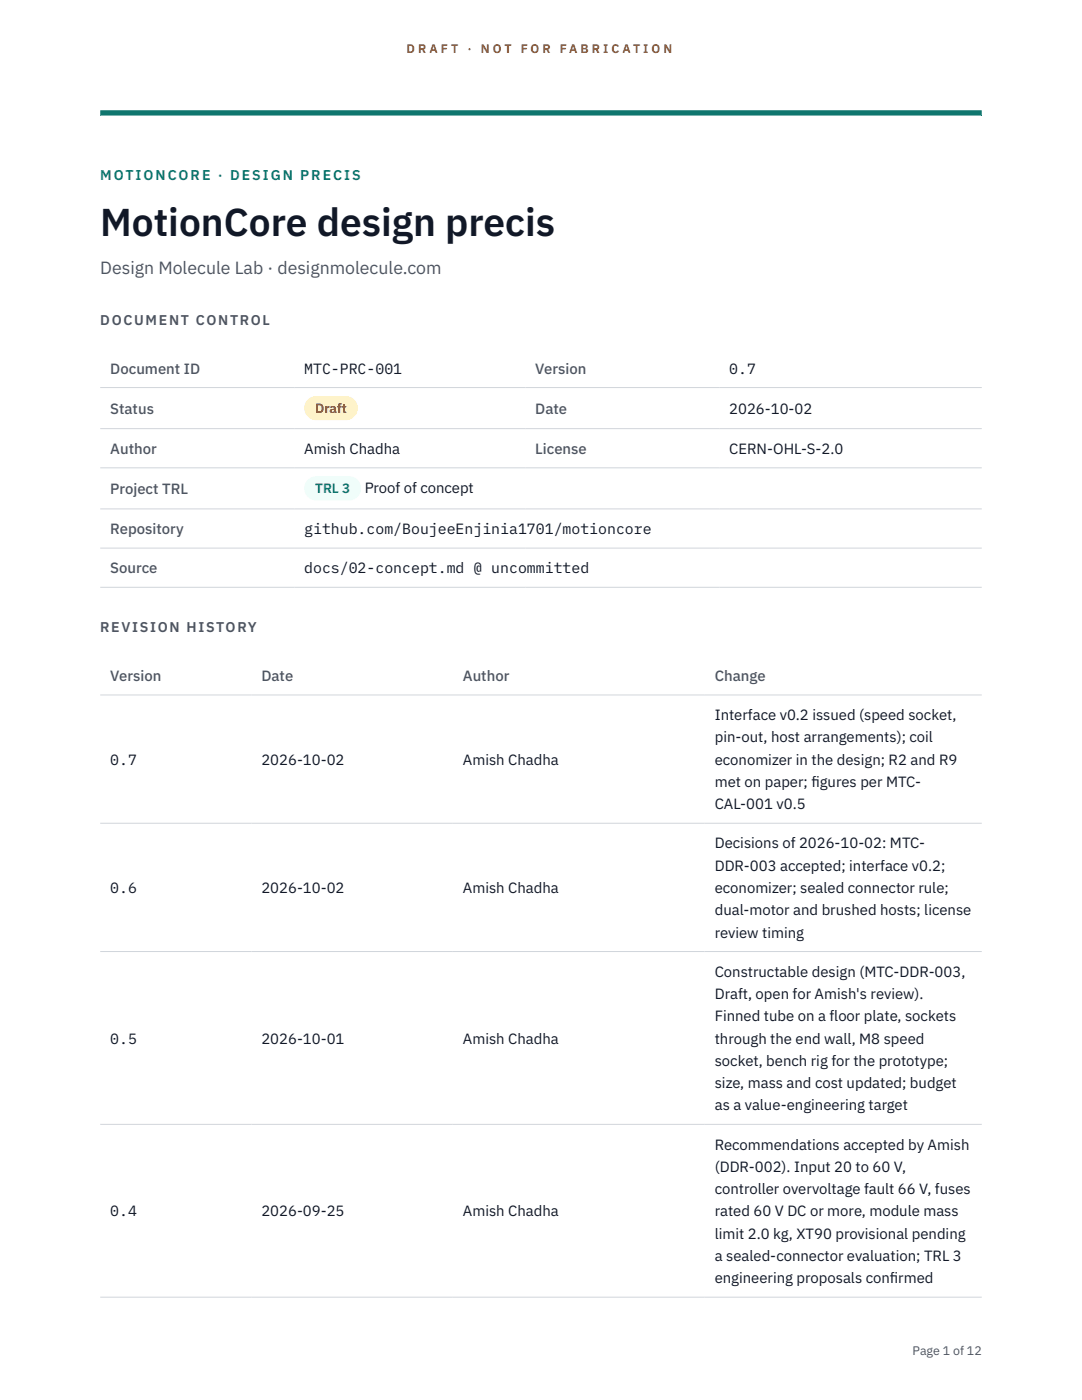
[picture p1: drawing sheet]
<svg xmlns="http://www.w3.org/2000/svg" width="216mm" height="279mm" viewBox="0 0 216 279" stroke-linecap="round" stroke-linejoin="round" font-family="sans-serif">
<defs><g id="words">
<text font-size="7.8" fill="#111827" x="20" y="47.1">MotionCore design precis</text>
<text font-size="3.5" fill="#4b5563" x="20" y="54.6">Design Molecule Lab · designmolecule.com</text>
<g font-size="3" fill="#4b5563">
<text x="22" y="74.5">Document ID</text>
<text x="106.8" y="74.5">Version</text>
<text x="22" y="82.6">Status</text>
<text x="106.8" y="82.6">Date</text>
<text x="22" y="90.6">Author</text>
<text x="106.8" y="90.6">License</text>
<text x="22" y="98.6">Project TRL</text>
<text x="22" y="106.6">Repository</text>
<text x="22" y="114.4">Source</text>
<text x="22" y="135.9">Version</text>
<text x="52.2" y="135.9">Date</text>
<text x="92.4" y="135.9">Author</text>
<text x="142.6" y="135.9">Change</text>
</g>
<g font-size="3" fill="#111827">
<text x="60.7" y="74.5">MTC-PRC-001</text>
<text x="145.5" y="74.5">0.7</text>
<text x="145.5" y="82.6">2026-10-02</text>
<text x="60.7" y="90.6">Amish Chadha</text>
<text x="145.5" y="90.6">CERN-OHL-S-2.0</text>
<text x="72.8" y="98.5">Proof of concept</text>
<text x="60.7" y="106.6">github.com/BoujeeEnjinia1701/motioncore</text>
<text x="60.7" y="114.4">docs/02-concept.md @ uncommitted</text>
<text x="142.6" y="143.7">Interface v0.2 issued (speed socket,</text>
<text x="142.6" y="148.2">pin-out, host arrangements); coil</text>
<text x="22" y="152.6">0.7</text>
<text x="52.2" y="152.6">2026-10-02</text>
<text x="92.4" y="152.6">Amish Chadha</text>
<text x="142.6" y="152.6">economizer in the design; R2 and R9</text>
<text x="142.6" y="157.1">met on paper; f</text>
<text x="142.6" y="161.5">CAL-001 v0.5</text>
<text x="161.9" y="157.1">igures per MTC-</text>
<text x="142.6" y="169.3">Decisions of 2026-10-02: MTC-</text>
<text x="142.6" y="173.8">DDR-003 accepted; interface v0.2;</text>
<text x="22" y="178.2">0.6</text>
<text x="52.2" y="178.2">2026-10-02</text>
<text x="92.4" y="178.2">Amish Chadha</text>
<text x="142.6" y="178.2">economizer; sealed connector rule;</text>
<text x="142.6" y="182.7">dual-motor and brushed hosts; license</text>
<text x="142.6" y="187.1">review timing</text>
<text x="142.6" y="194.9">Constructable design (MTC-DDR-003,</text>
<text x="142.6" y="199.4">Draft, open for Amish's review).</text>
<text x="142.6" y="203.8">Finned tube on a floor plate, sockets</text>
<text x="22" y="208.3">0.5</text>
<text x="52.2" y="208.3">2026-10-01</text>
<text x="92.4" y="208.3">Amish Chadha</text>
<text x="142.6" y="208.3">through the end wall, M8 speed</text>
<text x="142.6" y="212.7">socket, bench rig for the prototype;</text>
<text x="142.6" y="217.1">size, mass and cost updated; budget</text>
<text x="142.6" y="221.6">as a value-engineering target</text>
<text x="142.6" y="229.4">Recommendations accepted by Amish</text>
<text x="142.6" y="233.9">(DDR-002). Input 20 to 60 V,</text>
<text x="142.6" y="238.3">controller overvoltage fault 66 V, fuses</text>
<text x="22" y="242.7">0.4</text>
<text x="52.2" y="242.7">2026-09-25</text>
<text x="92.4" y="242.7">Amish Chadha</text>
<text x="142.6" y="242.7">rated 60 V DC or more, module mass</text>
<text x="142.6" y="247.2">limit 2.0 kg, XT90 provisional pending</text>
<text x="142.6" y="251.6">a sealed-connector evaluation; TRL 3</text>
<text x="142.6" y="256.1">engineering proposals conf</text>
<text x="177.6" y="256.1">irmed</text>
</g>
<text font-size="2.8" fill="#0f766e" x="20" y="36">MOTIONCORE · DESIGN PRECIS</text>
<g font-size="2.8" fill="#4b5563">
<text x="20" y="64.8">DOCUMENT CONTROL</text>
<text x="20" y="126.2">REVISION HISTORY</text>
</g>
<text font-size="2.7" fill="#92400e" x="62.9" y="82.5">Draft</text>
<text font-size="2.7" fill="#0f766e" x="62.9" y="98.5">TRL 3</text>
<g font-size="2.5" fill="#b45309">
<text x="81.1" y="10.5">D R A F T</text>
<text x="93.3" y="10.5">·</text>
<text x="95.9" y="10.5">N O T</text>
<text x="103.9" y="10.5">F O R</text>
<text x="111.7" y="10.5">F A B R I C A T I O N</text>
</g>
<text font-size="2.5" fill="#4b5563" x="182.1" y="270.3">Page 1 of 12</text>
</g></defs>
<path d="M20 23.1h175.9zM20 22h175.9v1.1h-175.9z" fill-rule="evenodd" fill="#0f766e"/>
<path d="M20 77.3h175.9M20 85.5h175.9M20 93.4h175.9M20 101.6h175.9M20 109.4h175.9M20 117.2h175.9M20 138.7h175.9M20 164.3h175.9M20 189.9h175.9M20 224.4h175.9M20 258.9h175.9" fill="none" stroke="#d1d5db" stroke-width=".2"/>
<path d="M60.7 79h10.7v4.9h-10.7z" fill="#fef3c7"/>
<path d="M60.7 95.1h11.4v4.8h-11.4z" fill="#f0fdfa"/>
<use href="#words"/>
</svg>
